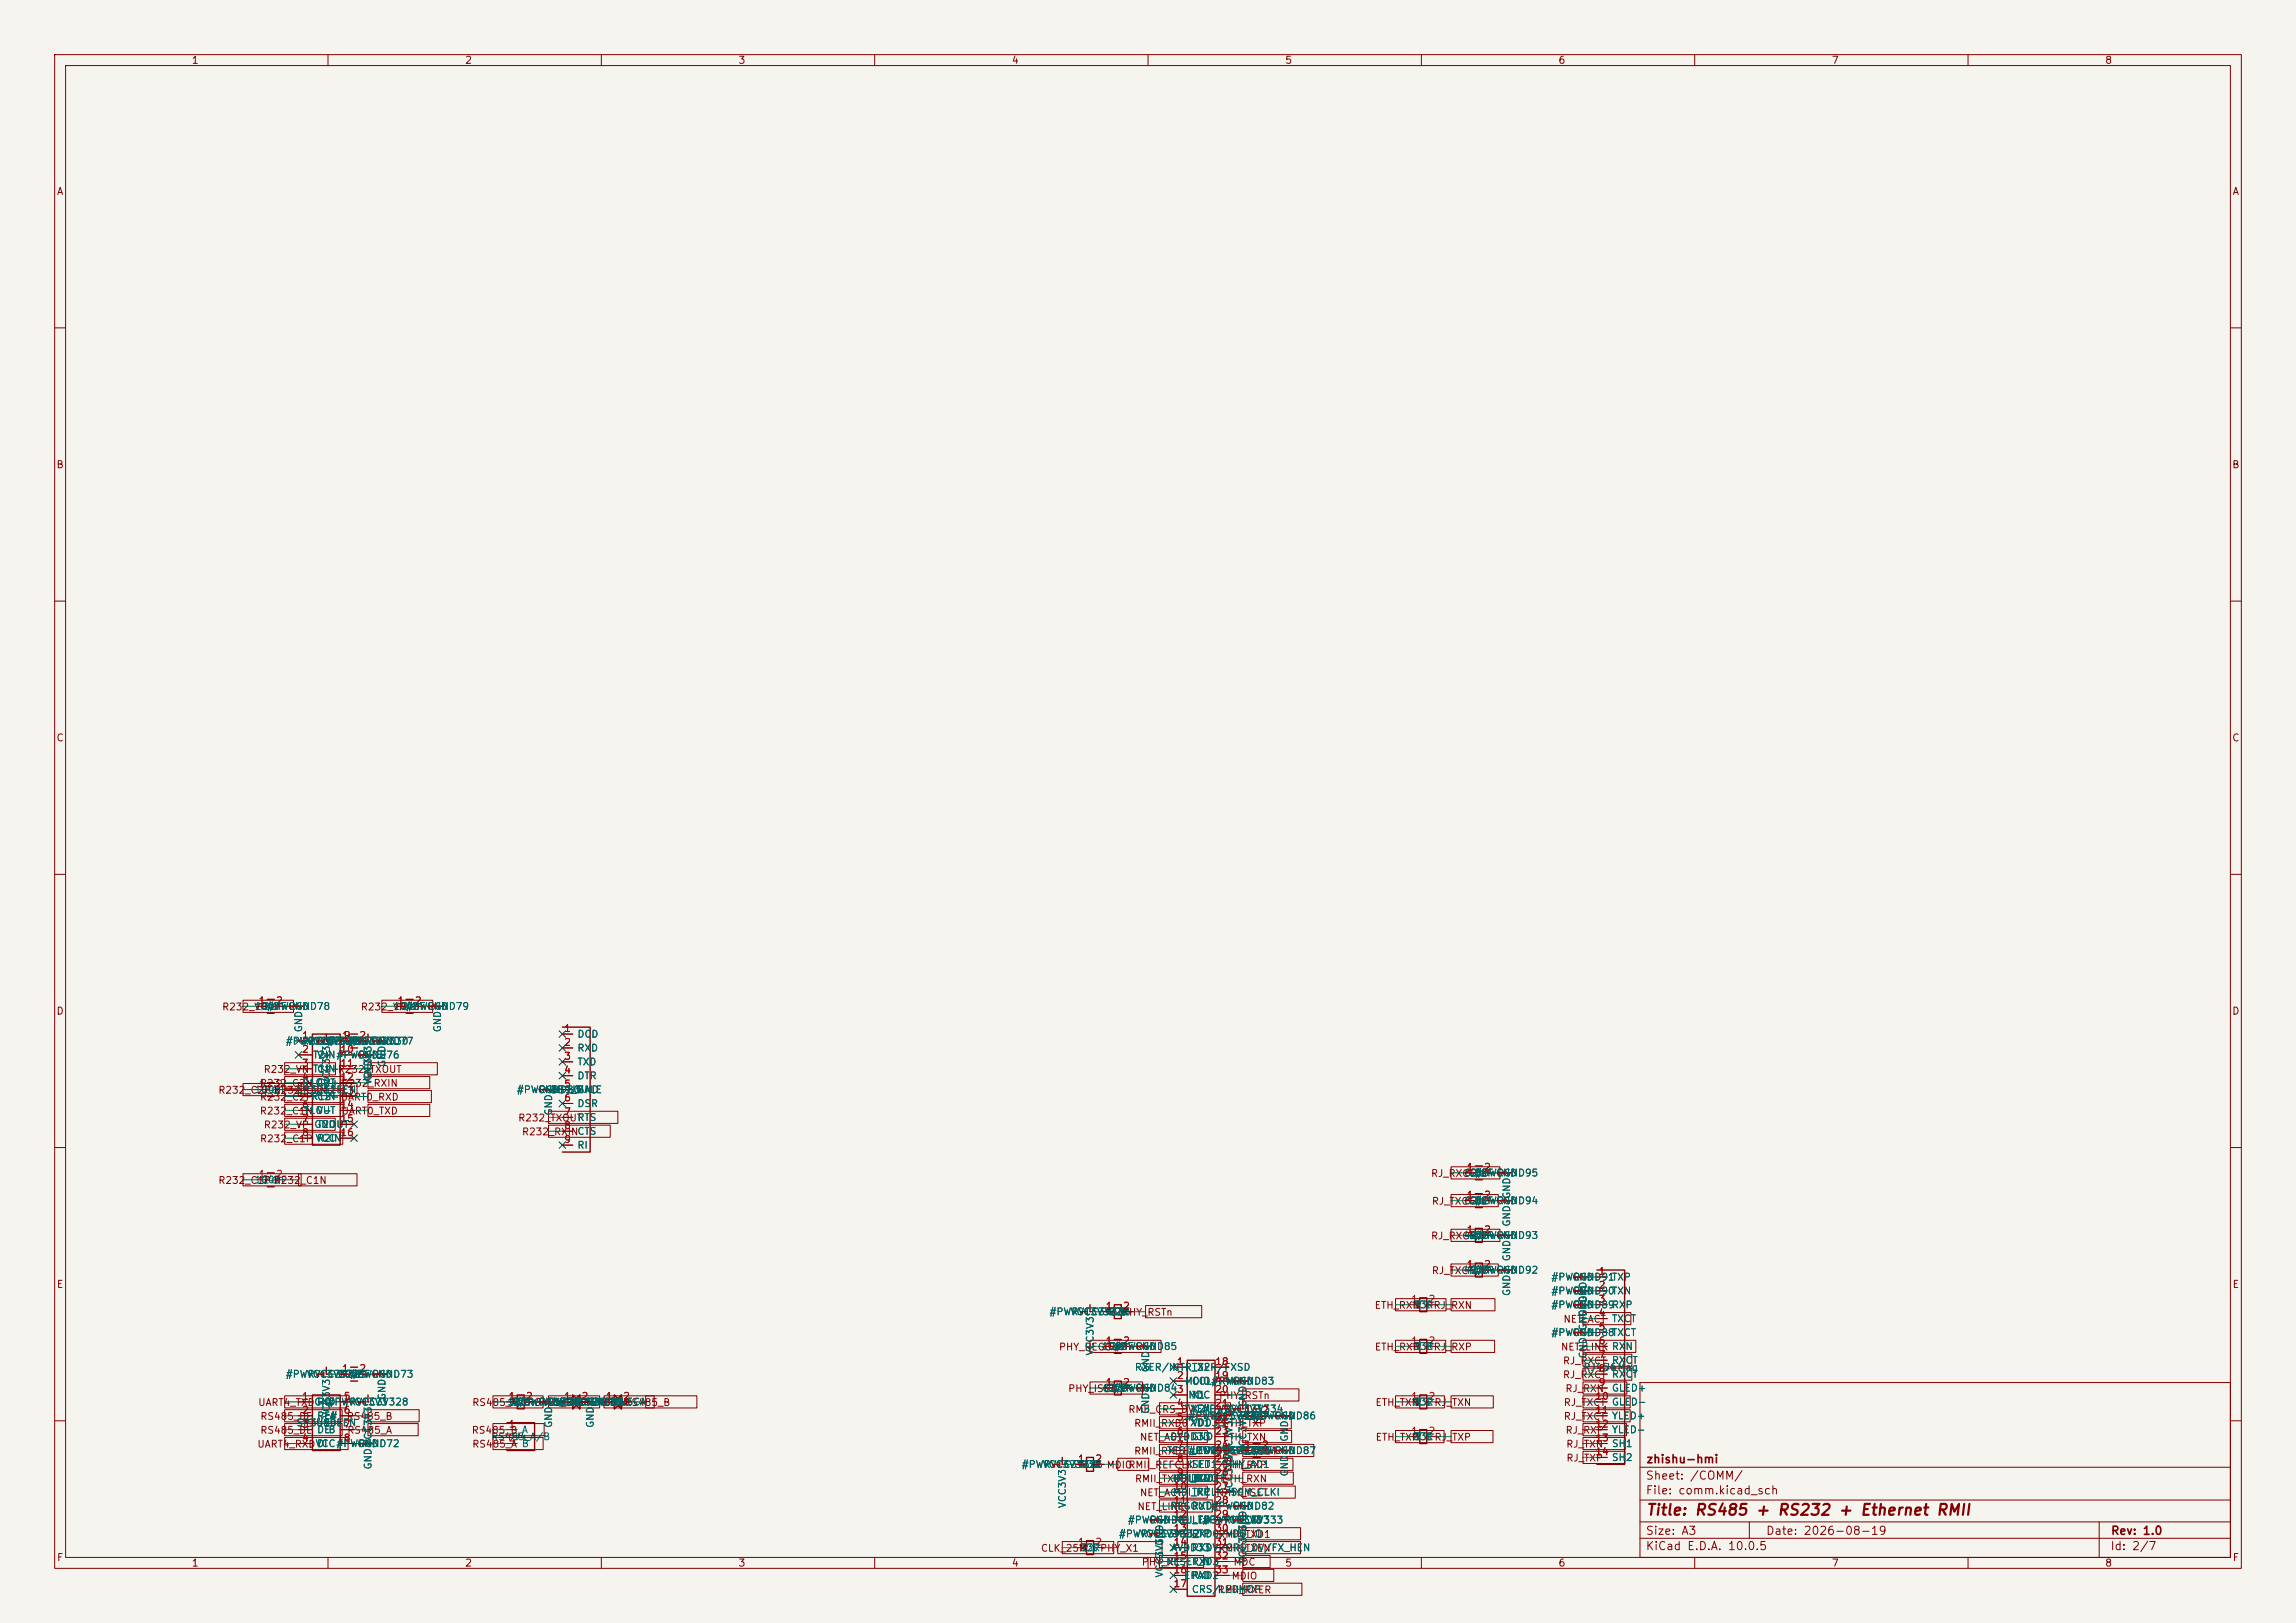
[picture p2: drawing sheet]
<svg xmlns="http://www.w3.org/2000/svg" width="420mm" height="297mm" viewBox="0 0 420 297" stroke-linecap="round" stroke-linejoin="round" font-family="sans-serif">
<defs><g id="words">
<text font-size="2" fill="#840000" x="301" y="277.8">Title: RS485 + RS232 + Ethernet RMII</text>
<g font-size="1.5" fill="#840000">
<text x="301" y="268.1">zhishu-hmi</text>
<text x="300.9" y="273.8">File: comm.kicad_sch</text>
<text x="300.9" y="271.1">Sheet: /COMM/</text>
<text x="300.9" y="281.2">Size: A3</text>
<text x="322.9" y="281.2">Date: 2026-08-19</text>
<text x="386" y="281.2">Rev: 1.0</text>
<text x="300.9" y="284">KiCad E.D.A. 10.0.5</text>
<text x="385.9" y="284">Id: 2/7</text>
</g>
<g font-size="1.3" fill="#840000">
<text x="35" y="12">1</text>
<text x="85" y="12">2</text>
<text x="135" y="12">3</text>
<text x="185" y="12">4</text>
<text x="235" y="12">5</text>
<text x="285" y="12">6</text>
<text x="335" y="12">7</text>
<text x="385" y="12">8</text>
<text x="10.3" y="36">A</text>
<text x="408.3" y="36">A</text>
<text x="10.2" y="86">B</text>
<text x="408.2" y="86">B</text>
<text x="10.2" y="136">C</text>
<text x="408.2" y="136">C</text>
<text x="10.2" y="186">D</text>
<text x="40.5" y="185.2">R232_VP#PWRGND78</text>
<text x="65.9" y="185.2">R232_VN#PWRGND79</text>
<text x="408.2" y="186">D</text>
<text x="48.1" y="196.6">R232_VN T1IN R232_TXOUT</text>
<text x="39.8" y="200.4">R232_C2P1</text>
<text x="47.4" y="199.2">R232_C2N</text>
<text x="47.5" y="201.7">R232_C2PR1IN</text>
<text x="62.4" y="199.2">R232_RXIN</text>
<text x="47.4" y="204.3">R232_C1N</text>
<text x="47.5" y="209.3">R232_C1P</text>
<text x="48.1" y="206.8">R232_VP</text>
<text x="62.4" y="204.3">UART0_TXD</text>
<text x="94.7" y="205.5">R232_TXOUT</text>
<text x="95.4" y="208.1">R232_RXINCTS</text>
<text x="261.7" y="215.7">RJ_RXCT#PWRGND95</text>
<text x="39.8" y="217">R232_C1P1</text>
<text x="261.8" y="220.8">RJ_TXCT#PWRGND94</text>
<text x="261.7" y="227.1">RJ_RXCT#PWRGND93</text>
<text x="261.8" y="233.5">RJ_TXCT#PWRGND92</text>
<text x="10.3" y="236">E</text>
<text x="251.3" y="239.8">ETH_RXN</text>
<text x="408.3" y="236">E</text>
<text x="205.1" y="241.1">PHY_RSTn</text>
<text x="285.9" y="242.4">NET_ACT</text>
<text x="193.6" y="247.4">PHY_REGOUT</text>
<text x="251.4" y="247.4">ETH_RXP</text>
<text x="285.4" y="247.4">NET_LINK RXN</text>
<text x="285.8" y="250">RJ_RXCT RXCT</text>
<text x="47.1" y="257.6">UART4_TXDGND</text>
<text x="86.3" y="257.6">RS485_A#PWRGND74GND</text>
<text x="195.3" y="255.1">PHY_ISET#PWRGND843</text>
<text x="222.9" y="256.3">PHY_RSTn</text>
<text x="251.5" y="257.6">ETH_TXN</text>
<text x="285.8" y="252.5">RJ_RXCT RXCT</text>
<text x="285.9" y="257.6">RJ_TXCT</text>
<text x="286.2" y="255.1">RJ_RXN</text>
<text x="47.5" y="260.1">RS485_DE</text>
<text x="47.5" y="262.7">RS485_DE</text>
<text x="63.3" y="260.1">RS485_B</text>
<text x="63.4" y="262.7">RS485_A</text>
<text x="86.2" y="262.7">RS485_B A</text>
<text x="206.3" y="258.9">RMII_CRS_DVX2</text>
<text x="207.4" y="261.4">RMII_RXD0</text>
<text x="208.4" y="263.9">NET_ACT</text>
<text x="223.6" y="263.9">ETH_TXN</text>
<text x="251.5" y="263.9">ETH_TXP</text>
<text x="285.9" y="260.1">RJ_TXCT</text>
<text x="286.3" y="262.7">RJ_RXP</text>
<text x="47" y="265.2">UART4_RXDVCC#PWRGND72</text>
<text x="86.3" y="265.2">RS485_A B</text>
<text x="206.3" y="269">RMII_REFCLKLED1/PHY_AD1</text>
<text x="207.4" y="266.5">RMII_RXD1</text>
<text x="223.4" y="269">ETH_RXP</text>
<text x="286.4" y="265.2">RJ_TXN</text>
<text x="286.4" y="267.8">RJ_TXP</text>
<text x="207.5" y="271.6">RMII_TXD0</text>
<text x="208.4" y="274.1">NET_ACT</text>
<text x="223.2" y="274.1">PHY_ISET</text>
<text x="208" y="276.6">NET_LINK</text>
<text x="222.7" y="281.7">RMII_TXD1</text>
<text x="10.3" y="286">F</text>
<text x="35" y="287">1</text>
<text x="85" y="287">2</text>
<text x="135" y="287">3</text>
<text x="185" y="287">4</text>
<text x="190.3" y="284.3">CLK_25M</text>
<text x="208.7" y="286.8">PHY_X1</text>
<text x="222.7" y="284.3">RMII_TXEN</text>
<text x="225.5" y="286.8">MDC</text>
<text x="235" y="287">5</text>
<text x="285" y="287">6</text>
<text x="335" y="287">7</text>
<text x="385" y="287">8</text>
<text x="408.3" y="286">F</text>
<text x="222.6" y="291.9">RMII_RXER</text>
<text x="225.2" y="289.3">MDIO</text>
</g>
<g font-size="1.3" fill="#006464">
<text x="46.5" y="185.1">100nFGND</text>
<text x="47.6" y="185.1">C47</text>
<text x="48" y="185.1">2</text>
<text x="48.7" y="185.1">#PWRGND78</text>
<text x="49.6" y="185.1">1</text>
<text x="71.9" y="185.1">100nFGND</text>
<text x="73" y="185.1">C48</text>
<text x="73.4" y="185.1">2</text>
<text x="74.1" y="185.1">#PWRGND79</text>
<text x="75" y="185.1">1</text>
<text x="52.2" y="191.5">#PWRVCC3V331</text>
<text x="55.1" y="191.5">R2OUT 100nFGND</text>
<text x="55.6" y="189" transform="rotate(-90 55.6 189)">GND</text>
<text x="56" y="191.5">VCC3V3C44</text>
<text x="57.9" y="191.5">C1+</text>
<text x="59.8" y="191.5">#PWRVCC3V330</text>
<text x="63.2" y="191.5">2</text>
<text x="63.6" y="191.5">VCC3V3</text>
<text x="63.9" y="191.5">#PWRGND77</text>
<text x="64.9" y="191.5">1</text>
<text x="81" y="189" transform="rotate(-90 81 189)">GND</text>
<text x="105.5" y="190.2">DCD</text>
<text x="57.1" y="194">T2IN#PWRGND76</text>
<text x="57.1" y="196.5">T1IN</text>
<text x="57.9" y="194">V+</text>
<text x="57.9" y="196.5">C1-</text>
<text x="65.2" y="194">GND</text>
<text x="68.3" y="197.9" transform="rotate(-90 68.3 197.9)">GND</text>
<text x="70.8" y="195.4" transform="rotate(-90 70.8 195.4)">GND</text>
<text x="105.5" y="192.7">RXD</text>
<text x="105.5" y="195.3">TXD</text>
<text x="105.5" y="197.8">DTR</text>
<text x="46.5" y="200.4">100nF</text>
<text x="47.6" y="200.4">C46</text>
<text x="48" y="200.4">2 R232_C2N</text>
<text x="54.1" y="200.4">SP3232EEN</text>
<text x="55.1" y="199.1">R1OUT</text>
<text x="56.8" y="201.6">R1IN</text>
<text x="57.7" y="200.4">U11</text>
<text x="57.9" y="199.1">C2+</text>
<text x="57.9" y="201.6">C2-UART0_RXD</text>
<text x="57.9" y="201.6">C2-</text>
<text x="60.7" y="198.6" transform="rotate(-90 60.7 198.6)">VCC3V3</text>
<text x="68.3" y="198.6" transform="rotate(-90 68.3 198.6)">VCC3V3</text>
<text x="94.4" y="200.4">#PWRGND80</text>
<text x="98.3" y="200.4">GND</text>
<text x="100.6" y="200.4">DB9_MALE</text>
<text x="104.2" y="200.4">J5</text>
<text x="105.5" y="200.4">GND</text>
<text x="105.5" y="202.9">DSR</text>
<text x="55.4" y="204.2">T1OUT</text>
<text x="57.4" y="206.7">GND</text>
<text x="57.6" y="209.2">VCC</text>
<text x="57.9" y="204.2">V-</text>
<text x="57.9" y="206.7">T2OUT</text>
<text x="57.9" y="209.2">R2IN</text>
<text x="101.3" y="204.2" transform="rotate(-90 101.3 204.2)">GND</text>
<text x="105.5" y="205.4">RTS</text>
<text x="105.5" y="208">CTS</text>
<text x="105.5" y="210.5">RI</text>
<text x="267.8" y="215.6">6.8nF GND</text>
<text x="268.5" y="215.6">C53</text>
<text x="268.9" y="215.6">2</text>
<text x="269.7" y="215.6">#PWRGND95</text>
<text x="270.6" y="215.6">1</text>
<text x="46.5" y="216.9">100nF</text>
<text x="47.6" y="216.9">C45</text>
<text x="48" y="216.9">2 R232_C1N</text>
<text x="267.8" y="220.7">6.8nF GND</text>
<text x="268.5" y="220.7">C52</text>
<text x="268.9" y="220.7">2</text>
<text x="269.7" y="220.7">#PWRGND94</text>
<text x="270.6" y="220.7">1</text>
<text x="276.6" y="219.5" transform="rotate(-90 276.6 219.5)">GND</text>
<text x="267.6" y="227">49.9RGND</text>
<text x="268.5" y="227">R36</text>
<text x="268.9" y="227">2</text>
<text x="269.7" y="227">#PWRGND93</text>
<text x="270.6" y="227">1</text>
<text x="276.6" y="224.6" transform="rotate(-90 276.6 224.6)">GND</text>
<text x="267.6" y="233.4">49.9RGND</text>
<text x="268.5" y="233.4">R35</text>
<text x="268.9" y="233.4">2</text>
<text x="269.7" y="233.4">#PWRGND92</text>
<text x="270.6" y="233.4">1</text>
<text x="276.6" y="230.9" transform="rotate(-90 276.6 230.9)">GND</text>
<text x="258.4" y="239.7">R34RJ_RXN</text>
<text x="258.4" y="239.7">3</text>
<text x="258.8" y="239.7">2 R</text>
<text x="260.5" y="239.7">1</text>
<text x="276.6" y="237.3" transform="rotate(-90 276.6 237.3)">GND</text>
<text x="283.7" y="234.6">#PWRGND91</text>
<text x="283.7" y="239.7">#PWRGND89</text>
<text x="283.7" y="237.2">#PWRGND90</text>
<text x="287.5" y="234.6">GND</text>
<text x="287.5" y="239.7">GND</text>
<text x="287.5" y="237.2">GND</text>
<text x="290.5" y="238.5" transform="rotate(-90 290.5 238.5)">GND</text>
<text x="294.7" y="234.6">TXP</text>
<text x="294.7" y="237.2">TXN</text>
<text x="294.7" y="239.7">RXP</text>
<text x="191.9" y="241">#PWRVCC3V335</text>
<text x="195.7" y="241">VCC3V3R29</text>
<text x="202.2" y="241">4.7K</text>
<text x="202.9" y="241">2</text>
<text x="204.6" y="241">1</text>
<text x="283.7" y="244.8">#PWRGND88</text>
<text x="287.5" y="244.8">GND</text>
<text x="290.5" y="243.6" transform="rotate(-90 290.5 243.6)">GND</text>
<text x="290.5" y="241.1" transform="rotate(-90 290.5 241.1)">GND</text>
<text x="294.7" y="242.3">TXCT</text>
<text x="294.7" y="244.8">TXCT</text>
<text x="200.4" y="248.2" transform="rotate(-90 200.4 248.2)">VCC3V3</text>
<text x="201.4" y="247.3">100nFGND</text>
<text x="202.5" y="247.3">C49</text>
<text x="202.9" y="247.3">2</text>
<text x="203.6" y="247.3">#PWRGND85</text>
<text x="204.6" y="247.3">1</text>
<text x="207.5" y="251.2">RXER/INTR_32</text>
<text x="210.5" y="251.2" transform="rotate(-90 210.5 251.2)">GND</text>
<text x="217.9" y="251.2">TXER/FXSD</text>
<text x="258.4" y="247.3">R33RJ_RXP</text>
<text x="258.4" y="247.3">3</text>
<text x="258.8" y="247.3">2 R</text>
<text x="260.5" y="247.3">1</text>
<text x="289.5" y="251.2">RJ45+Mag</text>
<text x="290.5" y="248.7" transform="rotate(-90 290.5 248.7)">GND</text>
<text x="294.7" y="247.3">RXN</text>
<text x="294.7" y="249.9">RXCT</text>
<text x="52.2" y="252.4">#PWRVCC3V329</text>
<text x="56" y="252.4">VCC3V3C43</text>
<text x="57.4" y="257.5">GND</text>
<text x="57.9" y="257.5">RO</text>
<text x="59.8" y="257.5">#PWRVCC3V328</text>
<text x="61.7" y="252.4">100nFGND</text>
<text x="63.2" y="252.4">2</text>
<text x="63.6" y="257.5">VCC3V3</text>
<text x="63.9" y="252.4">#PWRGND73</text>
<text x="64.9" y="252.4">1</text>
<text x="70.8" y="256.3" transform="rotate(-90 70.8 256.3)">GND</text>
<text x="92.7" y="257.5">120R GND#PWRGND75</text>
<text x="93.3" y="257.5">R26</text>
<text x="93.7" y="257.5">2</text>
<text x="94.4" y="257.5">#PWRGND74GND</text>
<text x="95.4" y="257.5">1RS485_B</text>
<text x="95.4" y="257.5">1</text>
<text x="100.1" y="257.5">SMBJ6.5CA 2</text>
<text x="103.8" y="257.5">2</text>
<text x="104" y="257.5">D5RS485_A</text>
<text x="104" y="257.5">D5</text>
<text x="105.5" y="257.5">1 SMBJ6.5CA</text>
<text x="107.8" y="257.5">SMBJ6.5CA</text>
<text x="111.7" y="257.5">D6RS485_B</text>
<text x="111.7" y="257.5">D6</text>
<text x="113.1" y="257.5">1</text>
<text x="201.6" y="255">6.19KGND</text>
<text x="202.5" y="255">R28</text>
<text x="202.9" y="255">2</text>
<text x="203.6" y="255">#PWRGND843</text>
<text x="204.6" y="255">1</text>
<text x="216.6" y="253.7">MDIO#PWRGND83</text>
<text x="217.3" y="256.2">MDC</text>
<text x="217.9" y="253.7">COL/RMII</text>
<text x="217.9" y="256.2">X1</text>
<text x="225.3" y="253.7">GND</text>
<text x="228.3" y="257.6" transform="rotate(-90 228.3 257.6)">GND</text>
<text x="258.4" y="257.5">R32RJ_TXN</text>
<text x="258.4" y="257.5">3</text>
<text x="258.8" y="257.5">2 R</text>
<text x="260.5" y="257.5">1</text>
<text x="294.7" y="255">GLED+</text>
<text x="294.7" y="257.5">GLED-</text>
<text x="294.7" y="252.4">RXCT</text>
<text x="54.1" y="261.3">SP3485EEN</text>
<text x="57.7" y="261.3">U10</text>
<text x="57.9" y="260">RE#</text>
<text x="57.9" y="262.6">DEB</text>
<text x="60.2" y="260">A</text>
<text x="60.7" y="259.6" transform="rotate(-90 60.7 259.6)">VCC3V3</text>
<text x="89.7" y="263.9">RS485_A/B</text>
<text x="101.3" y="261.4" transform="rotate(-90 101.3 261.4)">GND</text>
<text x="108.9" y="261.4" transform="rotate(-90 108.9 261.4)">GND</text>
<text x="210.5" y="258.9" transform="rotate(-90 210.5 258.9)">GND</text>
<text x="213.9" y="263.9">DVDD33</text>
<text x="216.6" y="258.8">TXEN</text>
<text x="216.6" y="261.3">TXD1</text>
<text x="217.3" y="260">#PWRVCC3V337</text>
<text x="217.9" y="261.3">VDD33ETH_TXP</text>
<text x="217.9" y="263.9">GND</text>
<text x="217.9" y="258.8">X2</text>
<text x="217.9" y="261.3">VDD33</text>
<text x="219.8" y="258.8">#PWRVCC3V334</text>
<text x="221.1" y="260">VCC3V3C50</text>
<text x="223.6" y="258.8">VCC3V32</text>
<text x="227.4" y="260">10uF GND</text>
<text x="228.3" y="260">2</text>
<text x="229" y="260">#PWRGND86</text>
<text x="230" y="260">1</text>
<text x="235.9" y="263.9" transform="rotate(-90 235.9 263.9)">GND</text>
<text x="258.4" y="263.9">R31</text>
<text x="258.4" y="263.9">3</text>
<text x="258.8" y="263.9">2 RRJ_TXP</text>
<text x="260.5" y="263.9">1</text>
<text x="294.7" y="260">YLED+</text>
<text x="294.7" y="262.6">YLED-</text>
<text x="57.6" y="265.1">VCC#PWRGND72</text>
<text x="57.9" y="265.1">DI</text>
<text x="65.2" y="265.1">GND</text>
<text x="68.3" y="269" transform="rotate(-90 68.3 269)">GND VCC3V3</text>
<text x="186.8" y="268.9">#PWRVCC3V336 MDIO</text>
<text x="186.8" y="268.9">#PWRVCC3V336</text>
<text x="190.6" y="268.9">VCC3V3R30</text>
<text x="197.1" y="268.9">4.7K</text>
<text x="197.8" y="268.9">2</text>
<text x="199.5" y="268.9">1</text>
<text x="213.3" y="266.4">TEST_ONVCC3V3C51</text>
<text x="213.3" y="266.4">TEST_ONPHY_REGOUT</text>
<text x="217.3" y="266.4">#PWRVCC3V338</text>
<text x="217.3" y="268.9">ISET</text>
<text x="217.9" y="266.4">LED2/PHY_AD2</text>
<text x="217.9" y="268.9">LED1/PHY_AD1</text>
<text x="225.8" y="267.2" transform="rotate(-90 225.8 267.2)">VCC3V3</text>
<text x="226.8" y="266.4">100nFGND</text>
<text x="227.9" y="266.4">C51</text>
<text x="228.3" y="265.9" transform="rotate(-90 228.3 265.9)">VCC3V3</text>
<text x="228.3" y="266.4">2</text>
<text x="229" y="266.4">#PWRGND87</text>
<text x="230" y="266.4">1</text>
<text x="294.7" y="265.1">SH1</text>
<text x="294.7" y="267.7">SH2</text>
<text x="214.4" y="271.5">MDI_RN</text>
<text x="214.4" y="274">MDI_RP</text>
<text x="215" y="271.5">RTL8201F</text>
<text x="217.7" y="271.5">U12</text>
<text x="217.9" y="271.5">TXD0 ETH_RXN</text>
<text x="217.9" y="274">TXCLK/50M_CLKI</text>
<text x="217.9" y="271.5">TXD0</text>
<text x="235.9" y="270.3" transform="rotate(-90 235.9 270.3)">GND</text>
<text x="195.3" y="276.1" transform="rotate(-90 195.3 276.1)">VCC3V3</text>
<text x="204.6" y="281.6">#PWRVCC3V332</text>
<text x="206.2" y="279.1">#PWRGND81LED3/PHY_AD3</text>
<text x="208.4" y="281.6">VCC3V3</text>
<text x="210" y="279.1">GND MDI_TN</text>
<text x="213.9" y="276.6">REGOUT#PWRGND82</text>
<text x="214.7" y="281.6">MDI_TP</text>
<text x="217.9" y="276.6">RXD1</text>
<text x="217.9" y="281.6">RXD0/VDO_IO</text>
<text x="219.8" y="279.1">#PWRVCC3V333</text>
<text x="223.6" y="279.1">VCC3V3</text>
<text x="225.3" y="276.6">GND</text>
<text x="228.3" y="280.4" transform="rotate(-90 228.3 280.4)">GND</text>
<text x="197.4" y="284.2">R27PHY_X1</text>
<text x="197.4" y="284.2">33R</text>
<text x="197.8" y="284.2">2</text>
<text x="199.5" y="284.2">1</text>
<text x="213.1" y="283" transform="rotate(-90 213.1 283)">GND</text>
<text x="213.2" y="286.7">RESET_N</text>
<text x="214.1" y="284.2">AVDD33</text>
<text x="217.9" y="284.2">RXDV/CRS_DV/FX_HEN</text>
<text x="217.9" y="286.7">RXD3</text>
<text x="228.3" y="286.3" transform="rotate(-90 228.3 286.3)">VCC3V3</text>
<text x="213.1" y="288.8" transform="rotate(-90 213.1 288.8)">VCC3V3</text>
<text x="216.5" y="289.3">EPAD</text>
<text x="217.9" y="289.3">RXD2</text>
<text x="217.9" y="291.8">CRS/LEDMOP</text>
</g>
<g font-size="1.3" fill="#a90000">
<text x="47.2" y="184.1">1</text>
<text x="50.4" y="184.1">2</text>
<text x="54.5" y="184.9" transform="rotate(-90 54.5 184.9)">1</text>
<text x="72.6" y="184.1">1</text>
<text x="75.8" y="184.1">2</text>
<text x="79.9" y="184.9" transform="rotate(-90 79.9 184.9)">1</text>
<text x="55.1" y="190.4">1</text>
<text x="59.6" y="191.2" transform="rotate(-90 59.6 191.2)">1</text>
<text x="62.5" y="190.4">1</text>
<text x="62.8" y="190.4">9</text>
<text x="65.6" y="190.4">2</text>
<text x="67.2" y="191.2" transform="rotate(-90 67.2 191.2)">1</text>
<text x="69.8" y="191.2" transform="rotate(-90 69.8 191.2)">1</text>
<text x="103.1" y="189.1">1</text>
<text x="103.1" y="191.7">2</text>
<text x="55.1" y="193">2</text>
<text x="55.1" y="195.5">3</text>
<text x="62.2" y="193">10</text>
<text x="62.2" y="195.5">11</text>
<text x="67.2" y="193.8" transform="rotate(-90 67.2 193.8)">1</text>
<text x="103.1" y="194.2">3</text>
<text x="103.1" y="196.8">4</text>
<text x="47.2" y="199.3">1</text>
<text x="50.4" y="199.3">2</text>
<text x="55.1" y="198">4</text>
<text x="55.1" y="200.6">5</text>
<text x="55.1" y="203.1">6</text>
<text x="62.2" y="198">12</text>
<text x="62.2" y="200.6">13</text>
<text x="62.2" y="203.1">14</text>
<text x="100.2" y="200.1" transform="rotate(-90 100.2 200.1)">1</text>
<text x="103.1" y="199.3">5</text>
<text x="103.1" y="201.8">6</text>
<text x="55.1" y="205.7">7</text>
<text x="55.1" y="208.2">8</text>
<text x="62.2" y="205.7">15</text>
<text x="62.2" y="208.2">16</text>
<text x="103.1" y="204.4">7</text>
<text x="103.1" y="206.9">8</text>
<text x="103.1" y="209.5">9</text>
<text x="47.2" y="215.8">1</text>
<text x="50.4" y="215.8">2</text>
<text x="268.2" y="214.5">1</text>
<text x="271.4" y="214.5">2</text>
<text x="275.5" y="215.4" transform="rotate(-90 275.5 215.4)">1</text>
<text x="268.2" y="219.6">1</text>
<text x="271.4" y="219.6">2</text>
<text x="275.5" y="220.4" transform="rotate(-90 275.5 220.4)">1</text>
<text x="268.2" y="226">1</text>
<text x="271.4" y="226">2</text>
<text x="275.5" y="226.8" transform="rotate(-90 275.5 226.8)">1</text>
<text x="268.2" y="232.3">1</text>
<text x="271.4" y="232.3">2</text>
<text x="275.5" y="233.1" transform="rotate(-90 275.5 233.1)">1</text>
<text x="292.3" y="233.6">1</text>
<text x="202.2" y="239.9">1</text>
<text x="205.3" y="239.9">2</text>
<text x="258" y="238.7">1</text>
<text x="261.2" y="238.7">2</text>
<text x="289.5" y="239.5" transform="rotate(-90 289.5 239.5)">1</text>
<text x="289.5" y="237" transform="rotate(-90 289.5 237)">1</text>
<text x="289.5" y="234.4" transform="rotate(-90 289.5 234.4)">1</text>
<text x="292.3" y="236.1">2</text>
<text x="292.3" y="238.7">3</text>
<text x="199.3" y="240.8" transform="rotate(-90 199.3 240.8)">1</text>
<text x="289.5" y="244.6" transform="rotate(-90 289.5 244.6)">1</text>
<text x="292.3" y="241.2">4</text>
<text x="292.3" y="243.8">5</text>
<text x="62.5" y="251.4">1</text>
<text x="65.6" y="251.4">2</text>
<text x="202.2" y="246.3">1</text>
<text x="205.3" y="246.3">2</text>
<text x="209.5" y="247.1" transform="rotate(-90 209.5 247.1)">1</text>
<text x="215.2" y="250.1">1</text>
<text x="222.2" y="250.1">18</text>
<text x="258" y="246.3">1</text>
<text x="261.2" y="246.3">2</text>
<text x="292.3" y="246.3">6</text>
<text x="292.3" y="248.8">7</text>
<text x="292.3" y="251.4">8J6</text>
<text x="55.1" y="256.5">1</text>
<text x="59.6" y="252.2" transform="rotate(-90 59.6 252.2)">1</text>
<text x="62.8" y="256.5">5</text>
<text x="67.2" y="257.3" transform="rotate(-90 67.2 257.3)">1</text>
<text x="69.8" y="252.2" transform="rotate(-90 69.8 252.2)">1</text>
<text x="92.9" y="256.5">1</text>
<text x="96.1" y="256.5">2</text>
<text x="100.2" y="257.3" transform="rotate(-90 100.2 257.3)">1</text>
<text x="103.1" y="256.5">1</text>
<text x="106.3" y="256.5">2</text>
<text x="107.9" y="257.3" transform="rotate(-90 107.9 257.3)">1</text>
<text x="110.7" y="256.5">1</text>
<text x="113.9" y="256.5">2</text>
<text x="202.2" y="253.9">1</text>
<text x="205.3" y="253.9">2</text>
<text x="209.5" y="254.7" transform="rotate(-90 209.5 254.7)">1</text>
<text x="215.2" y="252.6">2</text>
<text x="215.2" y="257.7">4</text>
<text x="222.2" y="252.6">19</text>
<text x="222.2" y="255.2">20</text>
<text x="222.2" y="257.7">21</text>
<text x="227.2" y="253.5" transform="rotate(-90 227.2 253.5)">1</text>
<text x="258" y="256.5">1</text>
<text x="261.2" y="256.5">2</text>
<text x="291.7" y="256.5">10</text>
<text x="292.3" y="253.9">9</text>
<text x="55.1" y="259">2</text>
<text x="55.1" y="261.5">3</text>
<text x="62.8" y="259">6</text>
<text x="62.8" y="261.5">7</text>
<text x="92.9" y="261.5">1</text>
<text x="215.2" y="260.3">5</text>
<text x="215.2" y="262.8">6</text>
<text x="222.2" y="260.3">22</text>
<text x="222.2" y="262.8">23</text>
<text x="224.7" y="259.8" transform="rotate(-90 224.7 259.8)">1</text>
<text x="227.2" y="258.5" transform="rotate(-90 227.2 258.5)">1</text>
<text x="227.6" y="259">1</text>
<text x="234.9" y="259.8" transform="rotate(-90 234.9 259.8)">1</text>
<text x="258" y="262.8">1</text>
<text x="261.2" y="262.8">2</text>
<text x="291.7" y="259">11</text>
<text x="291.7" y="261.5">12</text>
<text x="55.1" y="264.1">4</text>
<text x="62.8" y="264.1">8</text>
<text x="67.2" y="264.9" transform="rotate(-90 67.2 264.9)">1</text>
<text x="92.9" y="264.1">2J4</text>
<text x="194.2" y="268.7" transform="rotate(-90 194.2 268.7)">1</text>
<text x="197.1" y="267.9">1</text>
<text x="200.2" y="267.9">2</text>
<text x="215.2" y="265.3">7</text>
<text x="215.2" y="267.9">8</text>
<text x="222.2" y="265.3">24</text>
<text x="222.2" y="267.9">25</text>
<text x="224.7" y="266.2" transform="rotate(-90 224.7 266.2)">1</text>
<text x="227.6" y="265.3">1</text>
<text x="230.7" y="265.3">2</text>
<text x="234.9" y="266.2" transform="rotate(-90 234.9 266.2)">1</text>
<text x="291.7" y="264.1">13</text>
<text x="291.7" y="266.6">14</text>
<text x="214.6" y="273">10</text>
<text x="214.6" y="275.5">11</text>
<text x="215.2" y="270.4">9</text>
<text x="222.2" y="270.4">26</text>
<text x="222.2" y="273">27</text>
<text x="222.2" y="275.5">28</text>
<text x="212" y="281.4" transform="rotate(-90 212 281.4)">1</text>
<text x="212" y="278.9" transform="rotate(-90 212 278.9)">1</text>
<text x="214.6" y="278">12</text>
<text x="214.6" y="280.6">13</text>
<text x="222.2" y="278">29</text>
<text x="222.2" y="280.6">30</text>
<text x="227.2" y="278.9" transform="rotate(-90 227.2 278.9)">1</text>
<text x="227.2" y="276.3" transform="rotate(-90 227.2 276.3)">1</text>
<text x="197.1" y="283.1">1</text>
<text x="200.2" y="283.1">2</text>
<text x="214.6" y="283.1">14</text>
<text x="214.6" y="285.7">15</text>
<text x="222.2" y="283.1">31</text>
<text x="222.2" y="285.7">32</text>
<text x="214.6" y="288.2">16</text>
<text x="214.6" y="290.7">17</text>
<text x="222.2" y="288.2">33</text>
</g>
</g></defs>
<path d="M0 0h420v297h-420z" fill="#f5f4ef" stroke="#f5f4ef" stroke-width=".18"/>
<g fill="none" stroke="#840000" stroke-width=".18">
<path d="M10 10h400v277h-400zM12 12h396v273h-396zM60 10v2M110 10v2M160 10v2M210 10v2M260 10v2M310 10v2M360 10v2M10 60h2M408 60h2M10 110h2"/>
<path d="M408 110h2M10 160h2M408 160h2M44.4 183h9.3v2.3h-9.3zM44.4 198.3h10.7v2.2h-10.7zM47 199.4h1.9M47 184.2h1.9M50.2 199.4h1.9M50.2 184.2h1.9M52.1 197h10.7v2.2h-10.7zM52.1 194.5h9.3v2.2h-9.3zM52.1 199.5h10.6v2.3h-10.6z"/>
<path d="M54.6 184.2h.1M54.6 198.3h10.7v2.2h-10.7zM54.6 190.5h2.5M54.6 193h2.5M54.6 195.6h2.5M54.6 198.1h2.5M59.7 190.5h.1M62.2 190.5h2.6M62.2 193h2.6M62.2 195.6h2.6M62.2 198.1h2.6M65.4 190.5h1.9"/>
<path d="M67.3 190.5h.1M67.3 193h.1M67.3 199.5h11.6v2.3h-11.6zM67.3 197h11.3v2.2h-11.3zM67.3 194.5h12.7v2.2h-12.7zM69.8 190.5h.1M69.8 183h9.4v2.3h-9.4zM72.4 184.2h1.9M75.6 184.2h1.9M80 184.2h.1M100.3 199.4h.1M102.9 199.4h1.9"/>
<path d="M102.9 189.2h1.9M102.9 191.8h1.9M102.9 194.3h1.9M102.9 196.9h1.9M10 210h2M44.4 214.8h10.7v2.2h-10.7zM47 215.9h1.9M50.2 215.9h1.9M52.1 207.2h10.6v2.2h-10.6zM52.1 202.1h10.7v2.2h-10.7zM52.1 204.6h9.2v2.3h-9.2zM54.6 214.8h10.7v2.2h-10.7z"/>
<path d="M54.6 200.7h2.5M54.6 203.2h2.5M54.6 205.7h2.5M54.6 208.3h2.5M62.2 200.7h2.6M62.2 203.2h2.6M62.2 205.7h2.6M62.2 208.3h2.6M67.3 202.1h11.3v2.2h-11.3zM100.3 203.4h12.7v2.2h-12.7zM100.3 205.9h11.3v2.2h-11.3zM102.9 201.9h1.9"/>
<path d="M102.9 204.5h1.9M102.9 207h1.9M102.9 209.6h1.9M265.4 218.6h8.7v2.2h-8.7zM265.4 213.5h9v2.2h-9zM268 214.6h1.9M268 219.7h1.9M271.1 214.6h1.9M271.1 219.7h1.9M275.6 214.6h.1M275.6 219.7h.1M408 210h2"/>
<path d="M209.5 238.9h10.3v2.2h-10.3zM255.3 237.6h9.2v2.3h-9.2zM257.8 238.8h1.9M261 238.8h1.9M265.4 237.6h8.1v2.3h-8.1zM265.4 224.9h9v2.3h-9zM265.4 231.3h8.7v2.2h-8.7zM268 232.4h1.9M268 226.1h1.9M271.1 232.4h1.9M271.1 226.1h1.9M275.6 226.1h.1"/>
<path d="M275.6 232.4h.1M289.6 233.7h.1M289.6 238.8h.1M289.6 236.2h.1M292.1 238.8h1.9M292.1 233.7h1.9M292.1 236.2h1.9M52.1 258h10.5v2.2h-10.5zM52.1 255.4h11.3v2.3h-11.3zM54.6 259.1h2.5M54.6 256.5h2.5M59.7 251.5h.1"/>
<path d="M62.2 259.1h2.6M62.2 251.5h1.9M62.2 256.5h2.6M65.4 251.5h1.9M67.3 256.5h.1M67.3 258h9.4v2.2h-9.4zM69.8 251.5h.1M90.2 255.4h9.2v2.3h-9.2zM92.7 256.5h1.9M95.9 256.5h1.9M100.3 256.5h.1M100.3 255.4h9.4v2.3h-9.4z"/>
<path d="M102.9 256.5h1.9M106 256.5h1.9M107.9 256.5h.1M110.5 255.4h9.2v2.3h-9.2zM110.5 256.5h1.9M113.7 256.5h1.9M118.1 255.4h9.4v2.3h-9.4zM199.4 240h.1M199.4 252.9h9.6v2.2h-9.6zM199.4 245.3h13v2.2h-13zM201.9 240h1.9M201.9 254h1.9"/>
<path d="M201.9 246.4h1.9M205.1 240h1.9M205.1 254h1.9M205.1 246.4h1.9M209.5 246.4h.1M209.5 254h.1M212.1 256.7h13v2.2h-13zM212.1 259.2h10.9v2.3h-10.9zM214.6 250.2h2.6M214.6 252.7h2.6M214.6 255.3h2.6M214.6 257.8h2.6"/>
<path d="M222.2 250.2h2.6M222.2 252.7h2.6M222.2 255.3h2.6M222.2 257.8h2.6M224.8 259.1h.1M227.3 252.7h.1M227.3 257.8h.1M227.3 259.2h8.9v2.3h-8.9zM227.3 254.2h10.3v2.2h-10.3zM227.3 259.1h1.9M230.5 259.1h1.9M234.9 259.1h.1"/>
<path d="M255.3 245.3h9.2v2.2h-9.2zM255.3 255.4h8.9v2.3h-8.9zM257.8 256.5h1.9M257.8 246.4h1.9M261 256.5h1.9M261 246.4h1.9M265.4 245.3h8v2.2h-8zM265.4 255.4h7.8v2.3h-7.8zM289.6 243.8h.1M289.6 252.9h8v2.2h-8zM289.6 250.3h8.9v2.3h-8.9zM289.6 245.3h9.6v2.2h-9.6z"/>
<path d="M289.6 247.8h8.9v2.2h-8.9zM289.6 240.2h8.7v2.2h-8.7zM289.6 258h8.6v2.2h-8.6zM289.6 255.4h8.6v2.3h-8.6zM292.1 259.1h1.9M292.1 251.5h1.9M292.1 256.5h1.9M292.1 254h1.9M292.1 246.4h1.9M292.1 241.3h1.9M292.1 243.8h1.9M292.1 248.9h1.9"/>
<path d="M300 253h108v32h-108zM10 260h2M52.1 263h11.6v2.3h-11.6zM52.1 260.5h10.5v2.2h-10.5zM54.6 261.6h2.5M54.6 264.2h2.5M62.2 261.6h2.6M62.2 264.2h2.6M67.3 264.2h.1M67.3 260.5h9.2v2.2h-9.2zM90.2 263h9.2v2.3h-9.2zM90.2 260.5h9.3v2.2h-9.3z"/>
<path d="M92.7 261.6h1.9M92.7 264.2h1.9M194.3 268h.1M196.8 268h2M200 268h1.9M204.5 266.9h5.6v2.2h-5.6zM212.1 278.1h.1M212.1 269.4h10.6v2.2h-10.6zM212.1 271.9h8.7v2.3h-8.7zM212.1 261.8h8.7v2.2h-8.7zM212.1 274.5h9.7v2.2h-9.7zM212.1 266.9h13v2.2h-13z"/>
<path d="M212.1 264.3h10.9v2.2h-10.9zM214.6 265.4h2.6M214.6 260.3h2.6M214.6 262.9h2.6M214.6 268h2.6M214.6 270.5h2.6M214.6 273h2.6M214.6 275.6h2.6M214.6 278.1h2.6M222.2 265.4h2.6M222.2 260.3h2.6M222.2 262.9h2.6"/>
<path d="M222.2 268h2.6M222.2 270.5h2.6M222.2 273h2.6M222.2 275.6h2.6M222.2 278.1h2.6M224.8 265.4h.1M227.3 275.6h.1M227.3 278.1h.1M227.3 264.3h13v2.2h-13zM227.3 279.6h10.6v2.2h-10.6zM227.3 261.8h9v2.2h-9zM227.3 266.9h9.2v2.2h-9.2z"/>
<path d="M227.3 269.4h9.3v2.2h-9.3zM227.3 271.9h9.6v2.3h-9.6zM227.3 265.4h1.9M230.5 265.4h1.9M234.9 265.4h.1M255.3 261.8h8.8v2.2h-8.8zM257.8 262.9h1.9M261 262.9h1.9M265.4 261.8h7.7v2.2h-7.7zM289.6 265.6h7.6v2.2h-7.6zM289.6 263h7.7v2.3h-7.7zM289.6 260.5h7.9v2.2h-7.9z"/>
<path d="M292.1 261.6h1.9M292.1 264.2h1.9M292.1 266.7h1.9M300 278.5h108M300 274.5h108M300 268.5h108M320 278.5v3M384 278.5v6.5M408 260h2M60 285v2M110 285v2M160 285v2"/>
<path d="M194.3 282.1h9.4v2.2h-9.4zM196.8 283.2h2M200 283.2h1.9M204.5 282.1h8.1v2.2h-8.1zM210 285v2M212.1 280.7h.1M212.1 284.6h8.1v2.3h-8.1zM214.6 280.7h2.6M214.6 283.2h2.6M214.6 285.7h2.6M214.6 288.3h2.6M214.6 290.8h2.6"/>
<path d="M222.2 280.7h2.6M222.2 283.2h2.6M222.2 285.7h2.6M222.2 288.3h2.6M227.3 282.1h10.6v2.2h-10.6zM227.3 284.6h5v2.3h-5zM227.3 287.2h5.7v2.2h-5.7zM227.3 289.7h10.8v2.2h-10.8zM260 285v2M300 281.5h108M310 285v2M360 285v2"/>
</g>
<g fill="none" stroke="#840000" stroke-width=".25">
<path d="M48.9 198.1h1.3M48.9 182.9h1.3M48.9 185.4h1.3M53.6 184.2h2M57.1 189.2h5.1v20.4h-5.1zM59.7 189.2v1.3M64.1 189.2h1.3M64.1 191.8h1.3M66.3 193h2M67.3 189.2v1.3M68.8 190.5h2.1M74.3 182.9h1.3"/>
<path d="M74.3 185.4h1.3M79 184.2h2M99.3 199.4h2M102.9 188h5v22.8h-5M48.9 200.7h1.3M48.9 214.6h1.3M48.9 217.2h1.3M269.9 213.4h1.2M269.9 215.9h1.2M269.9 218.4h1.2M274.6 214.6h2M274.6 219.7h2"/>
<path d="M199.4 238.8v1.2M203.8 238.8h1.3v2.5h-1.3zM259.7 237.5h1.3v2.5h-1.3zM269.9 231.1h1.2v2.6h-1.2zM269.9 224.8h1.2v2.5h-1.2zM269.9 221h1.2M274.6 226.1h2M274.6 232.4h2M288.5 233.7h2.1M288.5 238.8h2.1M288.5 236.2h2.1M292.1 232.4h5.1v35.6h-5.1"/>
<path d="M57.1 255.3h5.1v10.1h-5.1zM59.7 250.2v1.3M64.1 252.7h1.3M64.1 250.2h1.3M67.3 255.3v1.2M68.8 251.5h2.1M94.6 255.3h1.3v2.5h-1.3zM99.3 256.5h2M104.8 255.3l1.2 1.2-1.2 1.3zM104.8 256.5l1.2-1.2v2.5zM104.8 255.3v2.5M106 255.3v2.5"/>
<path d="M106.9 256.5h2.1M112.4 255.3l1.3 1.2-1.3 1.3zM112.4 256.5l1.3-1.2v2.5zM112.4 255.3v2.5M113.7 255.3v2.5M203.8 252.7h1.3v2.6h-1.3zM203.8 245.1h1.3M203.8 247.6h1.3M208.5 246.4h2.1M208.5 254h2.1M217.2 248.9h5v43.2h-5zM224.8 257.8v1.3"/>
<path d="M226.3 252.7h2M227.3 256.5v1.3M229.2 257.8h1.3M233.9 259.1h2.1M259.7 245.1h1.3v2.5h-1.3zM259.7 255.3h1.3v2.5h-1.3zM288.5 243.8h2.1M66.3 264.2h2M92.7 260.3h5.1v5.1h-5.1M194.3 266.7v1.3M198.8 266.7h1.2v2.5h-1.2zM211.1 278.1h2"/>
<path d="M212.1 279.4v1.3M224.8 264.2v1.2M226.3 275.6h2M227.3 276.9v1.2M229.2 260.3h1.3M229.2 264.2h1.3M229.2 266.7h1.3M233.9 265.4h2.1M259.7 261.6h1.3v2.6h-1.3zM198.8 281.9h1.2v2.6h-1.2z"/>
</g>
<g fill="none" stroke="#009600" stroke-width=".18">
<path d="M44.4 199.4h2.6M44.4 184.2h2.6M52.1 199.4h2.5M52.1 184.2h2.5M52.1 195.6h2.5M52.1 198.1h2.5M59.7 190.5h2.5M64.8 190.5h5M64.8 195.6h2.5M64.8 198.1h2.5M64.8 193h2.5M69.8 184.2h2.6"/>
<path d="M77.5 184.2h2.5M100.3 199.4h2.6M44.4 215.9h2.6M52.1 215.9h2.5M52.1 200.7h2.5M52.1 203.2h2.5M52.1 208.3h2.5M52.1 205.7h2.5M64.8 200.7h2.5M64.8 203.2h2.5M100.3 204.5h2.6M100.3 207h2.6"/>
<path d="M265.4 219.7h2.6M265.4 214.6h2.6M273 219.7h2.6M273 214.6h2.6M255.3 238.8h2.5M262.9 238.8h2.5M265.4 226.1h2.6M265.4 232.4h2.6M273 226.1h2.6M273 232.4h2.6M289.6 238.8h2.5M289.6 236.2h2.5"/>
<path d="M289.6 233.7h2.5M52.1 256.5h2.5M52.1 259.1h2.5M59.7 251.5h2.5M64.8 256.5h2.5M64.8 259.1h2.5M67.3 251.5h2.5M90.2 256.5h2.5M97.8 256.5h5.1M107.9 256.5h2.6M115.6 256.5h2.5M199.4 246.4h2.5"/>
<path d="M199.4 254h2.5M199.4 240h2.5M207 246.4h2.5M207 254h2.5M207 240h2.5M212.1 257.8h2.5M224.8 259.1h2.5M224.8 257.8h2.5M224.8 252.7h2.5M224.8 255.3h2.5M232.4 259.1h2.5M255.3 246.4h2.5"/>
<path d="M255.3 256.5h2.5M262.9 246.4h2.5M262.9 256.5h2.5M289.6 246.4h2.5M289.6 256.5h2.5M289.6 259.1h2.5M289.6 251.5h2.5M289.6 254h2.5M289.6 248.9h2.5M289.6 243.8h2.5M289.6 241.3h2.5M52.1 261.6h2.5"/>
<path d="M52.1 264.2h2.5M64.8 261.6h2.5M64.8 264.2h2.5M90.2 261.6h2.5M90.2 264.2h2.5M194.3 268h2.5M201.9 268h2.6M212.1 278.1h2.5M212.1 268h2.5M212.1 262.9h2.5M212.1 265.4h2.5M212.1 260.3h2.5"/>
<path d="M212.1 275.6h2.5M212.1 273h2.5M212.1 270.5h2.5M224.8 278.1h2.5M224.8 268h2.5M224.8 262.9h2.5M224.8 265.4h2.5M224.8 260.3h2.5M224.8 275.6h2.5M224.8 273h2.5M224.8 270.5h2.5M232.4 265.4h2.5"/>
<path d="M255.3 262.9h2.5M262.9 262.9h2.5M289.6 261.6h2.5M289.6 266.7h2.5M289.6 264.2h2.5M194.3 283.2h2.5M201.9 283.2h2.6M212.1 280.7h2.5M212.1 285.7h2.5M224.8 280.7h2.5M224.8 285.7h2.5M224.8 283.2h2.5"/>
<path d="M224.8 288.3h2.5M224.8 290.8h2.5"/>
</g>
<g fill="none" stroke="#000084" stroke-width=".18">
<path d="M54 192.4l1.2 1.2M54 189.9l1.2 1.2M55.2 192.4l-1.2 1.2M55.2 189.9l-1.2 1.2M102.3 188.6l1.2 1.2M102.3 193.7l1.2 1.2M102.3 196.2l1.2 1.3M102.3 191.2l1.2 1.2M103.5 188.6l-1.2 1.2M103.5 193.7l-1.2 1.2M103.5 196.2l-1.2 1.3M103.5 191.2l-1.2 1.2"/>
<path d="M64.2 205.1l1.2 1.2M64.2 207.7l1.2 1.2M65.4 205.1l-1.2 1.2M65.4 207.7l-1.2 1.2M102.3 208.9l1.2 1.3M102.3 201.3l1.2 1.2M103.5 208.9l-1.2 1.3M103.5 201.3l-1.2 1.2M214 254.7l1.2 1.2M214 252.1l1.2 1.2M214 249.6l1.2 1.2M215.2 254.7l-1.2 1.2"/>
<path d="M215.2 252.1l-1.2 1.2M215.2 249.6l-1.2 1.2M214 282.6l1.2 1.2M214 287.7l1.2 1.2M214 290.2l1.2 1.2M215.2 282.6l-1.2 1.2M215.2 287.7l-1.2 1.2M215.2 290.2l-1.2 1.2"/>
</g>
<use href="#words"/>
</svg>
